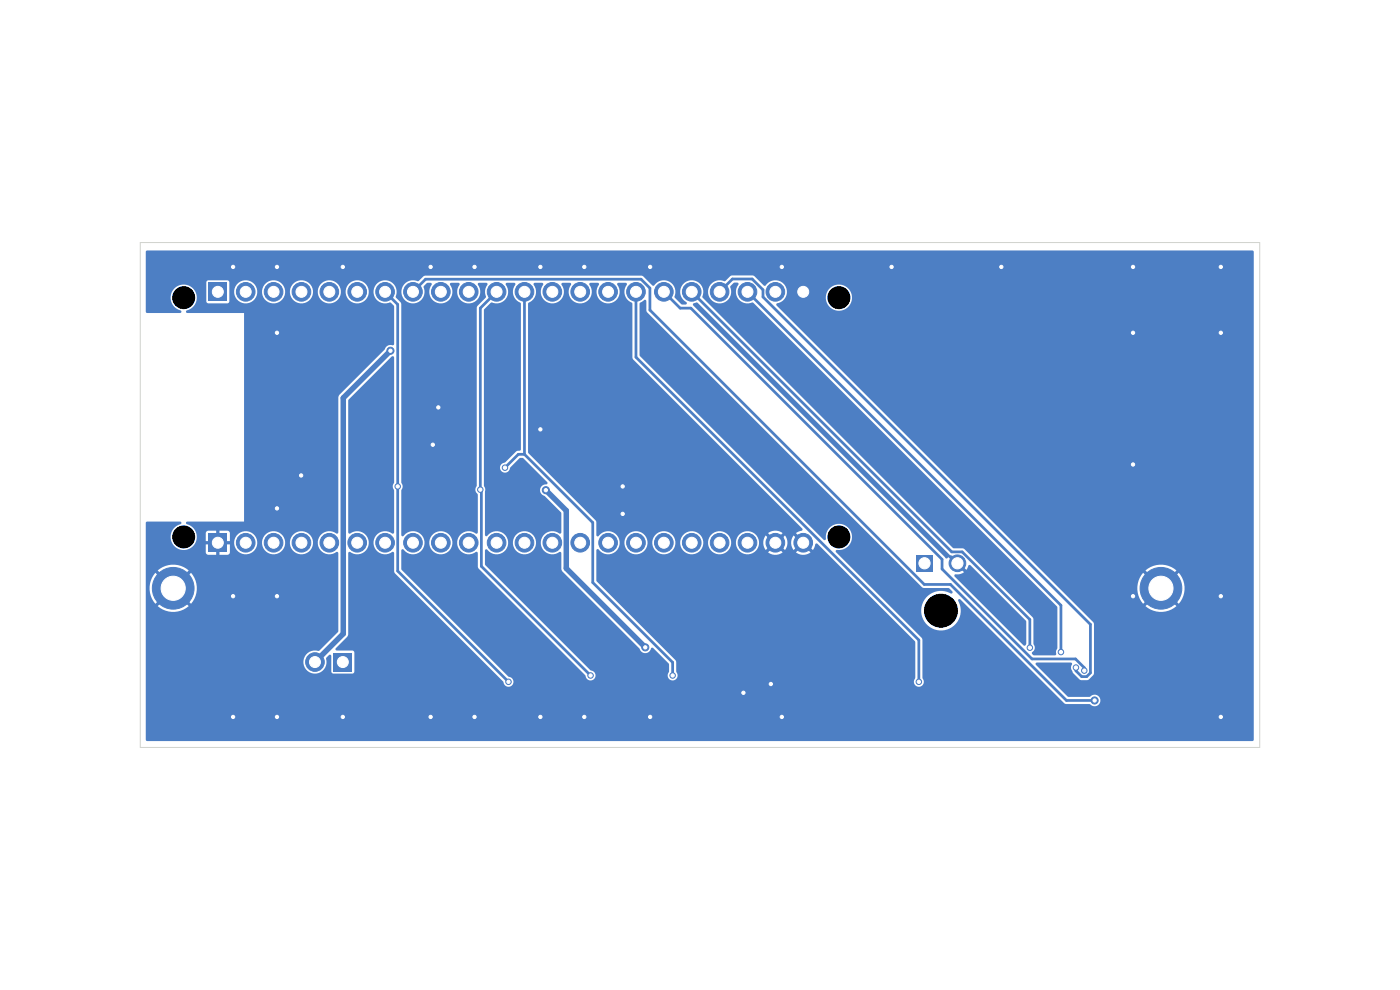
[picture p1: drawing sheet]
<svg xmlns="http://www.w3.org/2000/svg" width="297mm" height="210mm" viewBox="0 0 297 210" stroke-linecap="round" stroke-linejoin="round" font-family="sans-serif">
<path d="M44.2 59.9h4v4h-4z" fill="#4d7fc4"/>
<g fill="#4d7fc4" stroke="#4d7fc4" stroke-width=".21">
<circle cx="52.1" cy="61.9" r="1.98"/>
<circle cx="58" cy="61.9" r="1.98"/>
<circle cx="64" cy="61.9" r="1.98"/>
<circle cx="69.9" cy="61.9" r="1.98"/>
<circle cx="75.8" cy="61.9" r="1.98"/>
<circle cx="81.7" cy="61.9" r="1.98"/>
<circle cx="87.6" cy="61.9" r="1.98"/>
<circle cx="93.5" cy="61.9" r="1.98"/>
<circle cx="99.4" cy="61.9" r="1.98"/>
<circle cx="105.3" cy="61.9" r="1.98"/>
<circle cx="111.3" cy="61.9" r="1.98"/>
<circle cx="117.2" cy="61.9" r="1.98"/>
<circle cx="123.1" cy="61.9" r="1.98"/>
<circle cx="129" cy="61.9" r="1.98"/>
<circle cx="134.9" cy="61.9" r="1.98"/>
<circle cx="140.8" cy="61.9" r="1.98"/>
<circle cx="146.7" cy="61.9" r="1.98"/>
<circle cx="152.7" cy="61.9" r="1.98"/>
<circle cx="158.6" cy="61.9" r="1.98"/>
<circle cx="164.5" cy="61.9" r="1.98"/>
<circle cx="170.4" cy="61.9" r="1.98"/>
<circle cx="36.7" cy="124.8" r="3"/>
<circle cx="36.7" cy="124.8" r="4.4"/>
</g>
<path d="M44.2 113.2h4v3.9h-4z" fill="#4d7fc4"/>
<g fill="#4d7fc4" stroke="#4d7fc4" stroke-width=".21">
<circle cx="52.1" cy="115.1" r="1.98"/>
<circle cx="58" cy="115.1" r="1.98"/>
<circle cx="64" cy="115.1" r="1.98"/>
<circle cx="69.9" cy="115.1" r="1.98"/>
<circle cx="75.8" cy="115.1" r="1.98"/>
<circle cx="81.7" cy="115.1" r="1.98"/>
<circle cx="87.6" cy="115.1" r="1.98"/>
<circle cx="93.5" cy="115.1" r="1.98"/>
<circle cx="99.4" cy="115.1" r="1.98"/>
<circle cx="105.3" cy="115.1" r="1.98"/>
<circle cx="111.3" cy="115.1" r="1.98"/>
<circle cx="117.2" cy="115.1" r="1.98"/>
<circle cx="123.1" cy="115.1" r="1.98"/>
<circle cx="129" cy="115.1" r="1.98"/>
<circle cx="134.9" cy="115.1" r="1.98"/>
<circle cx="140.8" cy="115.1" r="1.98"/>
<circle cx="146.7" cy="115.1" r="1.98"/>
<circle cx="152.7" cy="115.1" r="1.98"/>
<circle cx="158.6" cy="115.1" r="1.98"/>
<circle cx="164.5" cy="115.1" r="1.98"/>
<circle cx="170.4" cy="115.1" r="1.98"/>
</g>
<path d="M70.8 138.5h3.9v3.9h-3.9z" fill="#4d7fc4"/>
<circle cx="66.8" cy="140.4" r="1.98" fill="#4d7fc4" stroke="#4d7fc4" stroke-width=".21"/>
<path d="M194.4 117.7h3.5v3.6h-3.5z" fill="#4d7fc4"/>
<g fill="#4d7fc4" stroke="#4d7fc4" stroke-width=".21">
<circle cx="203.1" cy="119.5" r="1.77"/>
<circle cx="246.3" cy="124.8" r="3"/>
<circle cx="246.3" cy="124.8" r="4.4"/>
<circle cx="84.4" cy="103.2" r=".58"/>
<circle cx="107.9" cy="144.6" r=".58"/>
<circle cx="232.2" cy="148.6" r=".76"/>
<circle cx="125.3" cy="143.3" r=".58"/>
<circle cx="101.9" cy="103.9" r=".58"/>
<circle cx="142.7" cy="143.3" r=".58"/>
<circle cx="107.1" cy="99.2" r=".58"/>
<circle cx="194.9" cy="144.6" r=".58"/>
<circle cx="230" cy="142.3" r=".58"/>
<circle cx="218.5" cy="137.4" r=".58"/>
<circle cx="228.3" cy="141.6" r=".58"/>
<circle cx="225.1" cy="138.3" r=".58"/>
<circle cx="82.8" cy="74.4" r=".76"/>
<circle cx="91.8" cy="94.3" r=".76"/>
<circle cx="189.1" cy="56.6" r=".76"/>
<circle cx="259" cy="152.1" r=".76"/>
<circle cx="240.4" cy="98.5" r=".76"/>
<circle cx="91.4" cy="152.1" r=".76"/>
<circle cx="49.4" cy="56.6" r=".76"/>
<circle cx="165.9" cy="152.1" r=".76"/>
<circle cx="100.7" cy="56.6" r=".76"/>
<circle cx="100.7" cy="152.1" r=".76"/>
<circle cx="58.8" cy="152.1" r=".76"/>
<circle cx="72.7" cy="56.6" r=".76"/>
<circle cx="137.9" cy="56.6" r=".76"/>
<circle cx="137.9" cy="152.1" r=".76"/>
<circle cx="63.9" cy="100.9" r=".76"/>
<circle cx="58.8" cy="107.8" r=".76"/>
<circle cx="259" cy="126.5" r=".76"/>
<circle cx="165.9" cy="56.6" r=".76"/>
<circle cx="124" cy="56.6" r=".76"/>
<circle cx="49.4" cy="152.1" r=".76"/>
<circle cx="58.8" cy="126.5" r=".76"/>
<circle cx="163.5" cy="145.1" r=".76"/>
<circle cx="114.6" cy="91.1" r=".76"/>
<circle cx="114.6" cy="56.6" r=".76"/>
<circle cx="72.7" cy="152.1" r=".76"/>
<circle cx="259" cy="56.6" r=".76"/>
<circle cx="58.8" cy="56.6" r=".76"/>
<circle cx="240.4" cy="126.5" r=".76"/>
<circle cx="124" cy="152.1" r=".76"/>
<circle cx="114.6" cy="152.1" r=".76"/>
<circle cx="212.4" cy="56.6" r=".76"/>
<circle cx="49.4" cy="126.5" r=".76"/>
<circle cx="93" cy="86.4" r=".76"/>
<circle cx="157.7" cy="147" r=".76"/>
<circle cx="58.8" cy="70.6" r=".76"/>
<circle cx="91.4" cy="56.6" r=".76"/>
<circle cx="132.1" cy="103.2" r=".76"/>
<circle cx="240.4" cy="70.6" r=".76"/>
<circle cx="240.4" cy="56.6" r=".76"/>
<circle cx="259" cy="70.6" r=".76"/>
<circle cx="132.1" cy="109" r=".76"/>
<circle cx="136.9" cy="137.3" r=".76"/>
<circle cx="115.8" cy="104" r=".76"/>
</g>
<path d="M81.7 61.9l2.7 2.7v56.5l23.5 23.5M87.6 61.9l2.7-2.7h45.7l1.9 1.9v4.7l58.2 58.2h5.5l24.6 24.6h6M105.3 61.9l-3.4 3.5v38.5l.2 .2v16l23.2 23.2M111.3 61.9v34.5M134.9 61.9v13.9l60 60v8.8M140.8 61.9l3.5 3.5h2.3l53.3 53.3v2l19 19.1h9.3l1.8 1.8v.7M146.7 61.9l55.2 55.2h2.2l14.4 14.3v6M152.7 61.9l2.7-2.7h4.2l2.3 2.3v1.5l69.4 69.5v10.2l-.8 .8h-1l-1.2-1.2v-.7M158.6 61.9l66.5 66.5v9.9M111.3 96.4l14.5 14.5v12.7l16.9 16.9v2.8M111.3 96.4h-1.3l-2.9 2.8M230 142.3h.1" fill="none" stroke="#4d7fc4" stroke-width=".58"/>
<path d="M82.8 74.4l-10 10v50l-6 6M115.8 104l4.3 4.3v12.3l16.8 16.7" fill="none" stroke="#4d7fc4" stroke-width="1.2"/>
<g fill="#4d7fc4">
<path d="M203.7 120.5l.5-.5 .8 .9 .4-1h.5l11.7 11.8 .1 4.9a.41 .41 0 0 1-.6 .3l-14.6-14.7a.3 .3 0 0 1 0-.3 .3 .3 0 0 1 .4-.1l.9-.1 .7-.3z"/>
<path d="M147.1 64.4l.6-.2h.3l53.4 53.5 .6 .2 .6 .5-.6 .6-.8-.8-.4 .3-.3-.2-53.4-53.5z"/>
<path d="M31.1 53.2l234.6-.1 .3 .3v9.5h-85.3v-.4a2.78 2.78 0 0 0-4.5-1.5 2.78 2.78 0 0 0 .7 4.7 2.78 2.78 0 0 0 3.8-2.8h85.3v61.6h-14.7l-.1-.7a5 5 0 0 0-1.1-2.3l-1.8 1.7-.5-.4 1.8-1.8-.5-.4a5 5 0 0 0-6.1 .4l1.7 1.8-.5 .4-1.7-1.7-.4 .5a5 5 0 0 0 .4 6.1l1.7-1.8 .5 .5-1.7 1.8 .5 .4a5 5 0 0 0 6.1-.4l-1.8-1.8 .5-.5 1.8 1.8 .7-1.1a5 5 0 0 0 .5-2.5h14.7v23.9h-32.6v-.3a1.35 1.35 0 0 0-2.3-.3l-4.6-.1-6.8-6.8 .3-.4h7.2l.2 .2v.3a1.54 1.54 0 0 0 .1 1.4l.2 .4 1.3 1.3 .4 .2 1.4-.1 1.2-1.2 .1-10.6-.2-.4-67.2-67.2v-.3l.2-.2a2.47 2.47 0 0 0 1.6-3.8 2.47 2.47 0 0 0-4.2 .1h-.3l-2-2-.3-.2h-4.4l-.4 .2-1 1h-.3a2.47 2.47 0 0 0-3.3 2.2 2.47 2.47 0 0 0 2.9 2.6 2.47 2.47 0 0 0 1.7-3.6l.8-.8h.8l.2 .2a2.52 2.52 0 0 0-.1 3.2 2.52 2.52 0 0 0 3.1 .8l64.6 64.5v8.8l-.3 .7 .1 .7-.3 .1h-4.5l-.4-.4 .1-.3a1.17 1.17 0 0 0 .2-1.7v-5.3l-.1-.3-14.5-14.5-.4-.2-2.1-.1-53-53-.1-.4a2.46 2.46 0 0 0-1.3-3.1 2.46 2.46 0 0 0-3.2 1.2 2.46 2.46 0 0 0 1.2 3.2 .29 .29 0 0 1 0 .3 .29 .29 0 0 1-.3 .2l-.9-.1-1.4-1.5a2.5 2.5 0 0 0-1.1-3.2 2.5 2.5 0 0 0-3.3 .8l-.3-.1-1.9-1.9-.4-.1h-45.9l-.4 .1-1.1 1.1a2.48 2.48 0 0 0-3.5 1.8 2.48 2.48 0 0 0 2.8 2.8 2.48 2.48 0 0 0 1.9-3.5l.7-.8h.8l.2 .3a2.48 2.48 0 0 0 .2 3.4 2.48 2.48 0 0 0 3.4 0 2.48 2.48 0 0 0 .2-3.4l.3-.3h1.5l.3 .1v.3a2.46 2.46 0 0 0 .3 3.4 2.46 2.46 0 0 0 3.4-.1 2.46 2.46 0 0 0 .1-3.4l.3-.3h1.6l.2 .1v.3a2.68 2.68 0 0 0-.3 2.6l-1.8 1.9-.2 .4v37.9a1.48 1.48 0 0 0 .3 1.7v8l-.3 .3a2.51 2.51 0 0 0-4.1 1.7h-1l-.1-.5a2.46 2.46 0 0 0-4.1-1.1 2.46 2.46 0 0 0 .9 4.1 2.46 2.46 0 0 0 3.3-2.5h1v.5a2.49 2.49 0 0 0 4 1.6l.4 .3v2.9l.1 .4 22.7 22.7a1.07 1.07 0 0 0 1.4 1 1.07 1.07 0 0 0 .5-1.7l-.9-.4-22.2-22.3-.1-3.2a.3 .3 0 0 1 .3-.2 .3 .3 0 0 1 .2 .2 2.47 2.47 0 0 0 3.7 .1 2.47 2.47 0 0 0-.3-3.7 2.47 2.47 0 0 0-3.6 .7l-.3-.3v-9.8l-.2-.7v-37.2l1.6-1.6a2.5 2.5 0 0 0 3-.8 2.5 2.5 0 0 0 0-3.1l.2-.3h1.6l.2 .1v.3a2.51 2.51 0 0 0 1.2 3.9v31l-.1 .3-.9 .2-2.4 2.3a1.07 1.07 0 0 0-1 1.4 1.07 1.07 0 0 0 1.7 .5l.5-.9 1.9-1.9 .7-.1 5.2 5.2a.29 .29 0 0 1 0 .3 .29 .29 0 0 1-.2 .2 1.25 1.25 0 0 0-1.3 1 1.25 1.25 0 0 0 1 1.4l3.4 3.5 .1 4.2-.2 .3h-.3a2.46 2.46 0 0 0-3.9 1.7h-1l-.1-.5a2.46 2.46 0 0 0-4-1.1 2.46 2.46 0 0 0 .8 4.1 2.46 2.46 0 0 0 3.3-2.5h1v.5a2.49 2.49 0 0 0 4.1 1.7l.3 .2v3.4l.2 .5 16.4 16.4a1.27 1.27 0 0 0 1.2 1 1.27 1.27 0 0 0 1.2-1.1h.5l3.3 3.3v1.7a1.07 1.07 0 0 0 .2 1.6 1.07 1.07 0 0 0 1.6-.4v-.5l-.2-.8v-2l-.2-.4-16.7-16.7-.1-6.6a.3 .3 0 0 1 .3-.2 .3 .3 0 0 1 .3 .2 2.46 2.46 0 0 0 3.6 .2 2.46 2.46 0 0 0-.1-3.6 2.46 2.46 0 0 0-3.6 .4 .29 .29 0 0 1-.3 .1 .29 .29 0 0 1-.2-.3v-2.7l-.1-.4-14.4-14.5v-31.5l.2-.2a2.48 2.48 0 0 0 1-3.9l.3-.3h1.5l.2 .1v.3a2.46 2.46 0 0 0 .4 3.4 2.46 2.46 0 0 0 3.3-.1 2.46 2.46 0 0 0 .2-3.4l.3-.3h1.5l.2 .1v.3a2.46 2.46 0 0 0 .4 3.4 2.46 2.46 0 0 0 3.3-.1 2.46 2.46 0 0 0 .2-3.4l.3-.3h1.5l.3 .1-.1 .3a2.46 2.46 0 0 0 .4 3.4 2.46 2.46 0 0 0 3.4-.1 2.46 2.46 0 0 0 .1-3.4l.3-.3h1.5l.3 .1v.3a2.51 2.51 0 0 0 1.1 3.9l.1 11.6 .1 .3 36 36-.1 .3-1.3 .6 1 1-.5 .5-1-1-.4 .5-.2 .8h-.8l-.1-.8-.4-.5-1 1-.5-.5 1-1-.2-.2a2.55 2.55 0 0 0-2.9 .2l1 1-.4 .5-1.1-1-.5 1.3h-.9a2.46 2.46 0 0 0-2.4-2.2 2.46 2.46 0 0 0-2.5 2.2h-1l-.1-.5a2.46 2.46 0 0 0-2.6-1.7 2.46 2.46 0 0 0-2.2 2.2h-1l-.1-.5a2.46 2.46 0 0 0-2.6-1.7 2.46 2.46 0 0 0-2.2 2.2h-1l-.1-.5a2.46 2.46 0 0 0-2.6-1.7 2.46 2.46 0 0 0-2.2 2.2h-1l-.1-.5a2.46 2.46 0 0 0-4.1-1.1 2.46 2.46 0 0 0 .9 4.1 2.46 2.46 0 0 0 3.3-2.5h1v.5a2.46 2.46 0 0 0 2.7 2.2 2.46 2.46 0 0 0 2.2-2.7h1v.5a2.46 2.46 0 0 0 2.7 2.2 2.46 2.46 0 0 0 2.2-2.7h1v.5a2.46 2.46 0 0 0 2.7 2.2 2.46 2.46 0 0 0 2.2-2.7h1v.5a2.46 2.46 0 0 0 2.7 2.2 2.46 2.46 0 0 0 2.2-2.7h.9l.1 .8 .4 1 1.1-1 .4 .5-1 1 .2 .1a2.55 2.55 0 0 0 2.9-.1l-1-1 .5-.5 1 1 .5-1v-.8h.8l.1 .8 .5 1 1-1 .5 .5-1 1 .2 .1a2.55 2.55 0 0 0 2.8-.1l-1-1 .5-.5 1 1 .6-1.3 .4-.1 20.7 20.8 .1 7.7-.3 .7h-85l-.4-.7-.7-.3-22.6-22.6-.1-4.1 .1-.2 .3-.1a2.49 2.49 0 0 0 3.8 .4 2.49 2.49 0 0 0-.1-3.7 2.49 2.49 0 0 0-3.7 .6l-.4-.3 .1-9.7a1.33 1.33 0 0 0-.1-1.5v-37.8l-.1-.4-1.1-1.1a2.47 2.47 0 0 0-1.5-3.4 2.47 2.47 0 0 0-3.2 2.1h-1l-.1-.5a2.46 2.46 0 0 0-2.6-1.7 2.46 2.46 0 0 0-2.2 2.2h-1l-.1-.5a2.46 2.46 0 0 0-2.6-1.7 2.46 2.46 0 0 0-2.2 2.2h-1l-.1-.5a2.46 2.46 0 0 0-2.6-1.7 2.46 2.46 0 0 0-2.2 2.2h-1l-.1-.5a2.46 2.46 0 0 0-2.6-1.7 2.46 2.46 0 0 0-2.2 2.2h-1l-.1-.5a2.44 2.44 0 0 0-3.7-1.3h-2.1l-.2-.3-.3-.1h-4.2l-.2 .4v4.2l.4 .3 4.2-.1 .3-.4v-4h2.1l-.2 .1a2.46 2.46 0 0 0 .6 4.2 2.46 2.46 0 0 0 3.4-2.5h1v.4a2.46 2.46 0 0 0 2.7 2.3 2.46 2.46 0 0 0 2.2-2.7h1v.4a2.46 2.46 0 0 0 2.7 2.2 2.46 2.46 0 0 0 2.2-2.6h1v.4a2.46 2.46 0 0 0 2.7 2.3 2.46 2.46 0 0 0 2.2-2.7h1v.4a2.46 2.46 0 0 0 2.7 2.3 2.46 2.46 0 0 0 2.2-2.7h1v.4a2.54 2.54 0 0 0 3.6 2.1l.8 .8v8l-.4 .3a1.28 1.28 0 0 0-1.6 .9l-9.6 9.6-.2 .5v28.6l-.2 .3h-.3a2.46 2.46 0 0 0-3.9 1.7h-1l-.1-.5a2.46 2.46 0 0 0-2.6-1.7 2.46 2.46 0 0 0-2.2 2.2h-1l-.1-.5a2.46 2.46 0 0 0-2.6-1.7 2.46 2.46 0 0 0-2.2 2.2h-1l-.1-.5a2.44 2.44 0 0 0-3.7-1.3h-2l-.4-.5h-1.8v1.4h-.7v-1.4h-1.9l-.4 .5v1.7h1.5v.7h-1.5l.1 1.8 .5 .4h1.7v-1.5h.7v1.5h1.8l.4-.5v-1.7h-1.5v-.7h1.5v-1.7h2a2.45 2.45 0 0 0 .3 4.3 2.45 2.45 0 0 0 3.5-2.5h1v.5a2.46 2.46 0 0 0 2.7 2.2 2.46 2.46 0 0 0 2.2-2.7h1v.5a2.46 2.46 0 0 0 2.7 2.2 2.46 2.46 0 0 0 2.2-2.7h1v.5a2.49 2.49 0 0 0 4 1.7l.4 .2v7.2h-30.1v-.7a5 5 0 0 0-1.2-2.3l-1.7 1.7-.5-.4 1.7-1.8-.5-.4a5 5 0 0 0-6 .4l1.7 1.8-.5 .4-1.7-1.7a5 5 0 0 0 0 6.6l1.7-1.8 .5 .5-1.7 1.8 .5 .4a5 5 0 0 0 6-.4l-1.7-1.8 .5-.5 1.7 1.8 .7-1.1a5 5 0 0 0 .5-2.5h30.1v9.4l-4.1 4.2a2.48 2.48 0 0 0-3.3 2 2.48 2.48 0 0 0 2.6 2.8 2.48 2.48 0 0 0 2.2-3.3l.6-.7 .4 .1 .1 3.5 .3 .4h4.2l.3-.3 .1-4.2-.2-.3-.2-.1h-3.4l-.2-.4 2.5-2.5 .2-.5v-17.3l.1-.2h.3a2.46 2.46 0 0 0 3.3-.4 2.46 2.46 0 0 0-.1-3.3 2.46 2.46 0 0 0-3.3-.2l-.3-.3v-28l9.4-9.3 .3 .2-.1 26.7a1.33 1.33 0 0 0 .1 1.5v8.9l-.3 .3a2.48 2.48 0 0 0-3.4 .2 2.48 2.48 0 0 0 0 3.4 2.48 2.48 0 0 0 3.4 .2l.3 .3v3.9l.2 .4 23 23a1.07 1.07 0 0 0 1.1 1.1 1.07 1.07 0 0 0 1-1.2h85v.3a1.09 1.09 0 0 0 1.6 .7 1.09 1.09 0 0 0 .2-1.7v-8.1l-.2-.4-18.1-18.2-.1-.2 .1-.2a2.82 2.82 0 0 0 3.3-2.7 2.82 2.82 0 0 0-3-2.9 2.82 2.82 0 0 0-2.5 3.4h-.5l-39-39v-11.1l.2-.2 .9-.6 .3 .1v2.2l.2 .3 58.3 58.4 .4 .1h5.3l.8 .9a.29 .29 0 0 1-.1 .3 .29 .29 0 0 1-.3 0 4.2 4.2 0 0 0-6.2 2.9 4.2 4.2 0 0 0 4.8 4.9 4.2 4.2 0 0 0 3-6.2 .29 .29 0 0 1 .1-.4 .29 .29 0 0 1 .3 .1l22.1 22 .3 .1h5a1.3 1.3 0 0 0 1.5 .4 1.3 1.3 0 0 0 .8-1.3h32.6v8.6l-.3 .2h-234.5l-.3-.3v-46l.3-.3h7a.29 .29 0 0 1 .3 .3 .29 .29 0 0 1-.2 .3 2.78 2.78 0 0 0-1.6 4.3 2.78 2.78 0 0 0 4.6 0 2.78 2.78 0 0 0-1.7-4.3 .29 .29 0 0 1-.2-.3 .29 .29 0 0 1 .3-.3h12.1v-44.2h-12.2a.29 .29 0 0 1-.2-.3 .29 .29 0 0 1 .2-.3 2.78 2.78 0 0 0 1.7-4.2 2.78 2.78 0 0 0-4.6 0 2.78 2.78 0 0 0 1.6 4.2 .29 .29 0 0 1 .2 .4 .29 .29 0 0 1-.3 .2h-7l-.2-.1-.1-12.9z"/>
</g>
<path d="M29.8 51.5h237.4v107.1h-237.4z" fill="none" stroke="#d0d2cd" stroke-width=".21"/>
<g fill="#fff" stroke="#fff" stroke-width=".21">
<circle cx="84.4" cy="103.2" r=".35"/>
<circle cx="107.9" cy="144.6" r=".35"/>
<circle cx="232.2" cy="148.6" r=".35"/>
<circle cx="125.3" cy="143.3" r=".35"/>
<circle cx="101.9" cy="103.9" r=".35"/>
<circle cx="142.7" cy="143.3" r=".35"/>
<circle cx="107.1" cy="99.2" r=".35"/>
<circle cx="194.9" cy="144.6" r=".35"/>
<circle cx="230" cy="142.3" r=".35"/>
<circle cx="218.5" cy="137.4" r=".35"/>
<circle cx="228.3" cy="141.6" r=".35"/>
<circle cx="225.1" cy="138.3" r=".35"/>
<circle cx="82.8" cy="74.4" r=".35"/>
<circle cx="91.8" cy="94.3" r=".35"/>
<circle cx="189.1" cy="56.6" r=".35"/>
<circle cx="259" cy="152.1" r=".35"/>
<circle cx="240.4" cy="98.5" r=".35"/>
<circle cx="91.4" cy="152.1" r=".35"/>
<circle cx="49.4" cy="56.6" r=".35"/>
<circle cx="165.9" cy="152.1" r=".35"/>
<circle cx="100.7" cy="56.6" r=".35"/>
<circle cx="100.7" cy="152.1" r=".35"/>
<circle cx="58.8" cy="152.1" r=".35"/>
<circle cx="72.7" cy="56.6" r=".35"/>
<circle cx="137.9" cy="56.6" r=".35"/>
<circle cx="137.9" cy="152.1" r=".35"/>
<circle cx="63.9" cy="100.9" r=".35"/>
<circle cx="58.8" cy="107.8" r=".35"/>
<circle cx="259" cy="126.5" r=".35"/>
<circle cx="165.9" cy="56.6" r=".35"/>
<circle cx="124" cy="56.6" r=".35"/>
<circle cx="49.4" cy="152.1" r=".35"/>
<circle cx="58.8" cy="126.5" r=".35"/>
<circle cx="163.5" cy="145.1" r=".35"/>
<circle cx="114.6" cy="91.1" r=".35"/>
<circle cx="114.6" cy="56.6" r=".35"/>
<circle cx="72.7" cy="152.1" r=".35"/>
<circle cx="259" cy="56.6" r=".35"/>
<circle cx="58.8" cy="56.6" r=".35"/>
<circle cx="240.4" cy="126.5" r=".35"/>
<circle cx="124" cy="152.1" r=".35"/>
<circle cx="114.6" cy="152.1" r=".35"/>
<circle cx="212.4" cy="56.6" r=".35"/>
<circle cx="49.4" cy="126.5" r=".35"/>
<circle cx="93" cy="86.4" r=".35"/>
<circle cx="157.7" cy="147" r=".35"/>
<circle cx="58.8" cy="70.6" r=".35"/>
<circle cx="91.4" cy="56.6" r=".35"/>
<circle cx="132.1" cy="103.2" r=".35"/>
<circle cx="240.4" cy="70.6" r=".35"/>
<circle cx="240.4" cy="56.6" r=".35"/>
<circle cx="259" cy="70.6" r=".35"/>
<circle cx="132.1" cy="109" r=".35"/>
<circle cx="136.9" cy="137.3" r=".35"/>
<circle cx="115.8" cy="104" r=".35"/>
<circle cx="46.2" cy="61.9" r="1.16"/>
<circle cx="52.1" cy="61.9" r="1.16"/>
<circle cx="58" cy="61.9" r="1.16"/>
<circle cx="64" cy="61.9" r="1.16"/>
<circle cx="69.9" cy="61.9" r="1.16"/>
<circle cx="75.8" cy="61.9" r="1.16"/>
<circle cx="81.7" cy="61.9" r="1.16"/>
<circle cx="87.6" cy="61.9" r="1.16"/>
<circle cx="93.5" cy="61.9" r="1.16"/>
<circle cx="99.4" cy="61.9" r="1.16"/>
<circle cx="105.3" cy="61.9" r="1.16"/>
<circle cx="111.3" cy="61.9" r="1.16"/>
<circle cx="117.2" cy="61.9" r="1.16"/>
<circle cx="123.1" cy="61.9" r="1.16"/>
<circle cx="129" cy="61.9" r="1.16"/>
<circle cx="134.9" cy="61.9" r="1.16"/>
<circle cx="140.8" cy="61.9" r="1.16"/>
<circle cx="146.7" cy="61.9" r="1.16"/>
<circle cx="152.7" cy="61.9" r="1.16"/>
<circle cx="158.6" cy="61.9" r="1.16"/>
<circle cx="164.5" cy="61.9" r="1.16"/>
<circle cx="170.4" cy="61.9" r="1.16"/>
<circle cx="36.7" cy="124.8" r="2.56"/>
<circle cx="46.2" cy="115.1" r="1.16"/>
<circle cx="52.1" cy="115.1" r="1.16"/>
<circle cx="58" cy="115.1" r="1.16"/>
<circle cx="64" cy="115.1" r="1.16"/>
<circle cx="69.9" cy="115.1" r="1.16"/>
<circle cx="75.8" cy="115.1" r="1.16"/>
<circle cx="81.7" cy="115.1" r="1.16"/>
<circle cx="87.6" cy="115.1" r="1.16"/>
<circle cx="93.5" cy="115.1" r="1.16"/>
<circle cx="99.4" cy="115.1" r="1.16"/>
<circle cx="105.3" cy="115.1" r="1.16"/>
<circle cx="111.3" cy="115.1" r="1.16"/>
<circle cx="117.2" cy="115.1" r="1.16"/>
<circle cx="123.1" cy="115.1" r="1.16"/>
<circle cx="129" cy="115.1" r="1.16"/>
<circle cx="134.9" cy="115.1" r="1.16"/>
<circle cx="140.8" cy="115.1" r="1.16"/>
<circle cx="146.7" cy="115.1" r="1.16"/>
<circle cx="152.7" cy="115.1" r="1.16"/>
<circle cx="158.6" cy="115.1" r="1.16"/>
<circle cx="164.5" cy="115.1" r="1.16"/>
<circle cx="170.4" cy="115.1" r="1.16"/>
<circle cx="72.7" cy="140.4" r="1.16"/>
<circle cx="66.8" cy="140.4" r="1.16"/>
<circle cx="196.1" cy="119.5" r="1.19"/>
<circle cx="203.1" cy="119.5" r="1.19"/>
<circle cx="246.3" cy="124.8" r="2.56"/>
</g>
<g fill="#000" stroke="#000" stroke-width=".21">
<circle cx="39" cy="63.1" r="2.33"/>
<circle cx="178" cy="63.1" r="2.33"/>
<circle cx="39" cy="113.9" r="2.33"/>
<circle cx="178" cy="113.9" r="2.33"/>
<circle cx="199.6" cy="129.5" r="3.5"/>
</g>
</svg>
